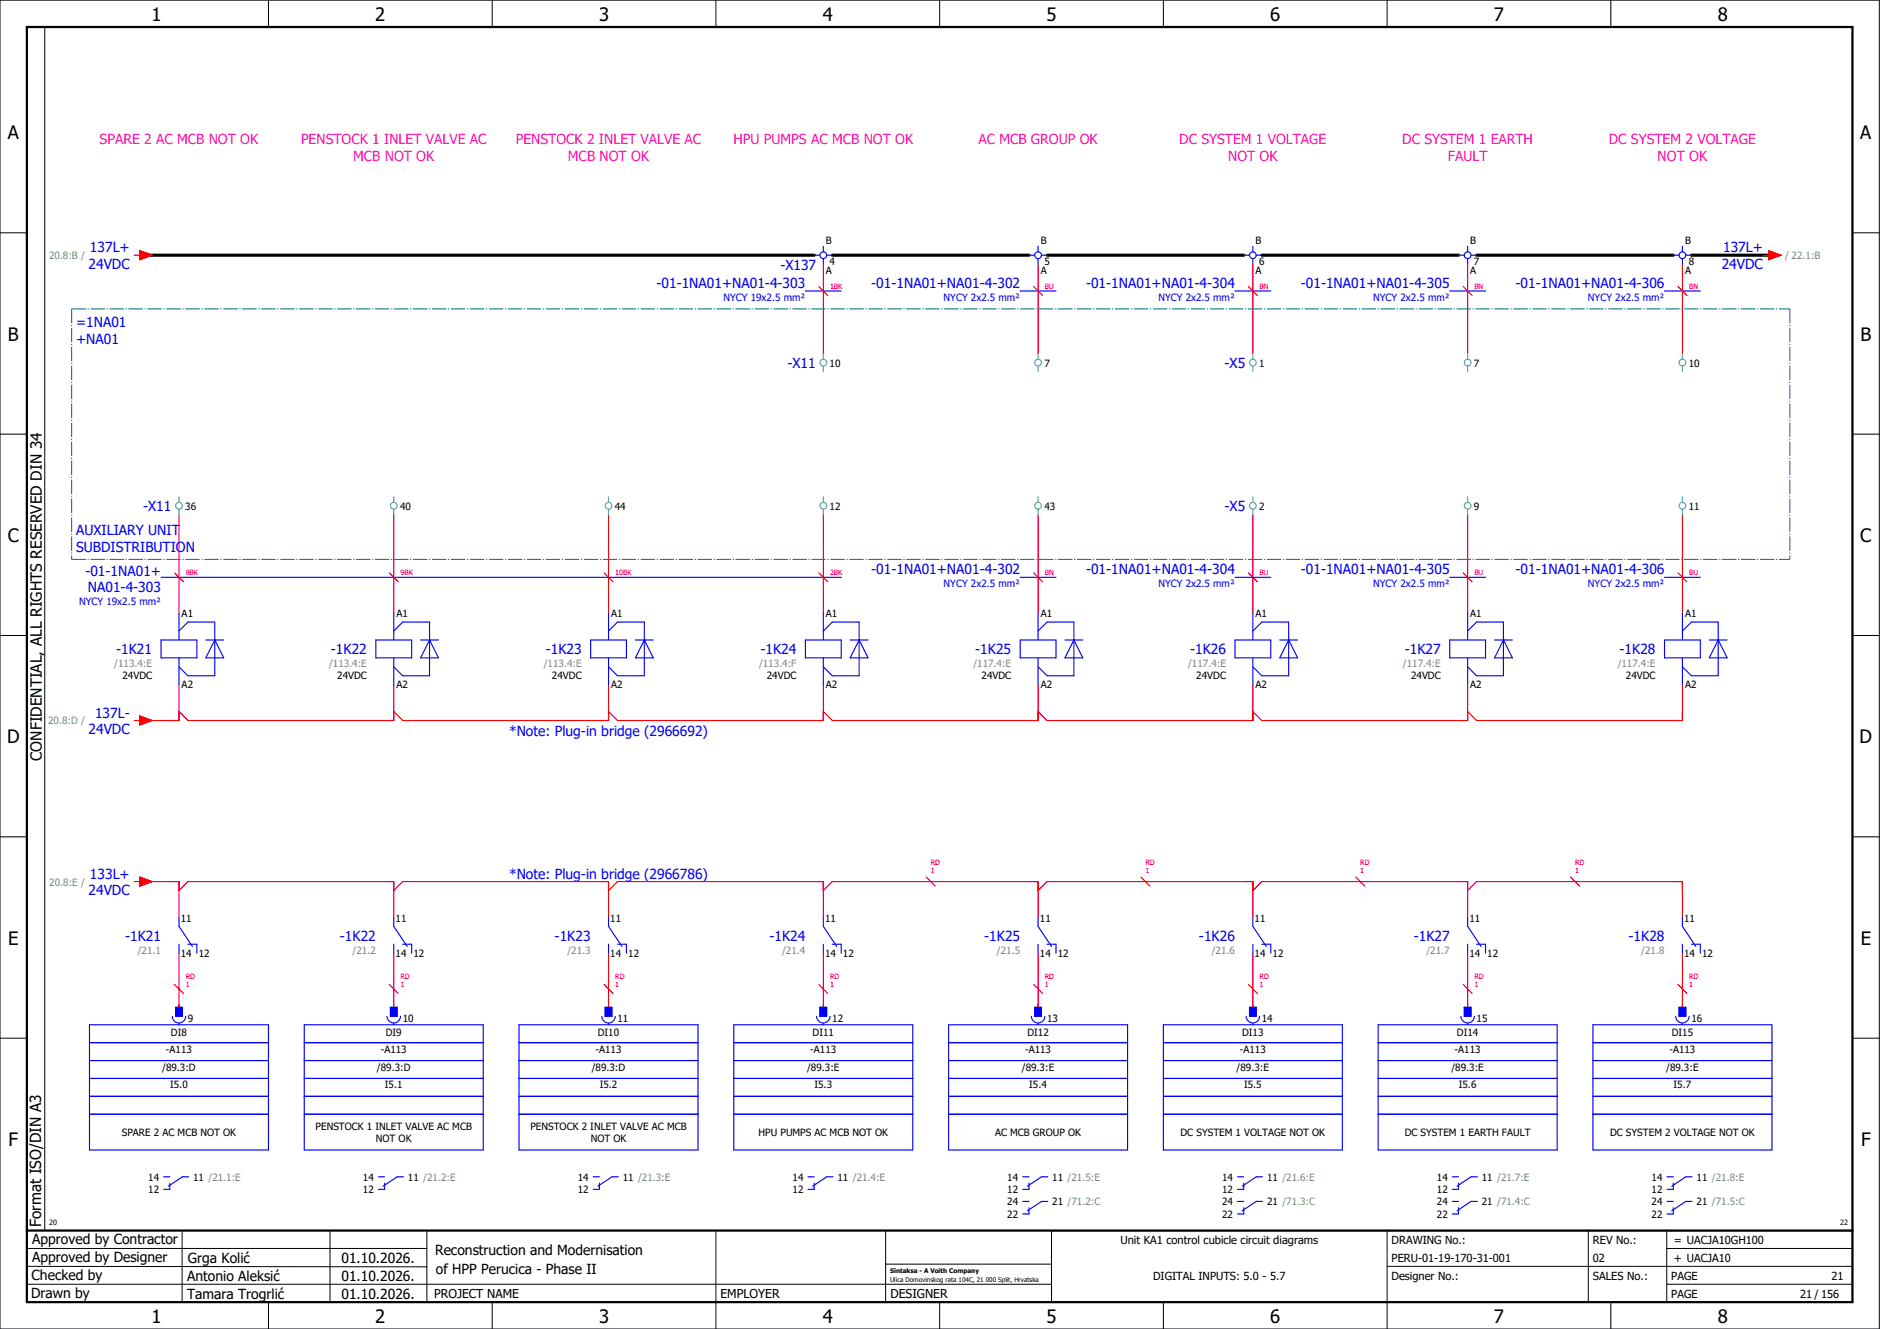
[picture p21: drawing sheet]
<svg xmlns="http://www.w3.org/2000/svg" width="420mm" height="297mm" viewBox="0 0 420 297" stroke-linecap="round" stroke-linejoin="round" font-family="sans-serif">
<defs><g id="words">
<g font-size="4.1">
<text x="33.9" y="4.7">1</text>
<text x="83.9" y="4.7">2</text>
<text x="133.9" y="4.7">3</text>
<text x="183.9" y="4.7">4</text>
<text x="233.9" y="4.7">5</text>
<text x="283.9" y="4.7">6</text>
<text x="333.9" y="4.7">7</text>
<text x="383.9" y="4.7">8</text>
<text x="1.8" y="31.2">A</text>
<text x="415.8" y="31.2">A</text>
<text x="1.8" y="76.2">B</text>
<text x="415.8" y="76.2">B</text>
<text x="1.8" y="121.2">C</text>
<text x="415.8" y="121.2">C</text>
<text x="1.6" y="166.2">D</text>
<text x="415.6" y="166.2">D</text>
<text x="1.8" y="211.2">E</text>
<text x="415.8" y="211.2">E</text>
<text x="1.9" y="256.2">F</text>
<text x="415.9" y="256.2">F</text>
<text x="33.9" y="295.7">1</text>
<text x="83.9" y="295.7">2</text>
<text x="133.9" y="295.7">3</text>
<text x="183.9" y="295.7">4</text>
<text x="233.9" y="295.7">5</text>
<text x="283.9" y="295.7">6</text>
<text x="333.9" y="295.7">7</text>
<text x="383.9" y="295.7">8</text>
</g>
<g font-size="3.4">
<text x="9.4" y="170" transform="rotate(-90 9.4 170)">CONFIDENTIAL, ALL RIGHTS RESERVED DIN 34</text>
<text x="9.2" y="274.3" transform="rotate(-90 9.2 274.3)">Format ISO/DIN A3</text>
</g>
<g font-size="3.1" fill="#f0f">
<text x="22.3" y="32.1">SPARE 2 AC MCB NOT OK</text>
<text x="67.3" y="32.1">PENSTOCK 1 INLET VALVE AC</text>
<text x="78.9" y="35.9">MCB NOT OK</text>
<text x="115.3" y="32.1">PENSTOCK 2 INLET VALVE AC</text>
<text x="126.9" y="35.9">MCB NOT OK</text>
<text x="163.9" y="32.1">HPU PUMPS AC MCB NOT OK</text>
<text x="218.6" y="32.1">AC MCB GROUP OK</text>
<text x="263.6" y="32.1">DC SYSTEM 1 VOLTAGE</text>
<text x="274.5" y="35.9">NOT OK</text>
<text x="313.4" y="32.1">DC SYSTEM 1 EARTH</text>
<text x="323.6" y="35.9">FAULT</text>
<text x="359.6" y="32.1">DC SYSTEM 2 VOLTAGE</text>
<text x="370.5" y="35.9">NOT OK</text>
</g>
<g font-size="3.1" fill="#00f">
<text x="20.1" y="56.4">137L+</text>
<text x="385.1" y="56.4">137L+</text>
<text x="19.8" y="60.1">24VDC</text>
<text x="146.7" y="64.4">-01-1NA01+NA01-4-303</text>
<text x="174.4" y="60.3">-X137</text>
<text x="194.7" y="64.4">-01-1NA01+NA01-4-302</text>
<text x="242.7" y="64.4">-01-1NA01+NA01-4-304</text>
<text x="290.7" y="64.4">-01-1NA01+NA01-4-305</text>
<text x="338.7" y="64.4">-01-1NA01+NA01-4-306</text>
<text x="384.8" y="60.1">24VDC</text>
<text x="17" y="73.1">=1NA01</text>
<text x="17" y="76.9">+NA01</text>
<text x="176" y="82.3">-X11</text>
<text x="273.7" y="82.3">-X5</text>
<text x="17" y="119.6">AUXILIARY UNIT</text>
<text x="32" y="114.3">-X11</text>
<text x="273.7" y="114.3">-X5</text>
<text x="17" y="123.4">SUBDISTRIBUTION</text>
<text x="19.1" y="128.6">-01-1NA01+</text>
<text x="194.7" y="128.4">-01-1NA01+NA01-4-302</text>
<text x="242.7" y="128.4">-01-1NA01+NA01-4-304</text>
<text x="290.7" y="128.4">-01-1NA01+NA01-4-305</text>
<text x="338.7" y="128.4">-01-1NA01+NA01-4-306</text>
<text x="19.6" y="132.4">NA01-4-303</text>
<text x="26" y="146.3">-1K21</text>
<text x="74" y="146.3">-1K22</text>
<text x="122" y="146.3">-1K23</text>
<text x="170" y="146.3">-1K24</text>
<text x="218" y="146.3">-1K25</text>
<text x="266" y="146.3">-1K26</text>
<text x="314" y="146.3">-1K27</text>
<text x="362" y="146.3">-1K28</text>
<text x="21.2" y="160.4">137L-</text>
<text x="19.8" y="164.1">24VDC</text>
<text x="113.8" y="164.4">*Note: Plug-in bridge (2966692)</text>
<text x="20.1" y="196.4">133L+</text>
<text x="113.8" y="196.4">*Note: Plug-in bridge (2966786)</text>
<text x="19.8" y="200.1">24VDC</text>
<text x="28" y="210.3">-1K21</text>
<text x="76" y="210.3">-1K22</text>
<text x="124" y="210.3">-1K23</text>
<text x="172" y="210.3">-1K24</text>
<text x="220" y="210.3">-1K25</text>
<text x="268" y="210.3">-1K26</text>
<text x="316" y="210.3">-1K27</text>
<text x="364" y="210.3">-1K28</text>
</g>
<g font-size="3.1">
<text x="7.2" y="278.1">Approved by Contractor</text>
<text x="97.2" y="280.5">Reconstruction and Modernisation</text>
<text x="7.1" y="286.1">Checked by</text>
<text x="7.2" y="282.1">Approved by Designer</text>
<text x="41.8" y="286.2">Antonio Aleksić</text>
<text x="42" y="282.3">Grga Kolić</text>
<text x="76.3" y="282.3">01.10.2026.</text>
<text x="76.3" y="286.3">01.10.2026.</text>
<text x="97.4" y="284.8">of HPP Perucica - Phase II</text>
<text x="6.9" y="290">Drawn by</text>
<text x="41.8" y="290.3">Tamara Trogrlić</text>
<text x="76.3" y="290.3">01.10.2026.</text>
</g>
<g font-size="2.7">
<text x="97" y="290.1">PROJECT NAME</text>
<text x="161" y="290.1">EMPLOYER</text>
<text x="199" y="290.1">DESIGNER</text>
</g>
<g font-size="2.5">
<text x="250.4" y="278">Unit KA1 control cubicle circuit diagrams</text>
<text x="311" y="278">DRAWING No.:</text>
<text x="356" y="278">REV No.:</text>
<text x="374.1" y="278">= UACJA10GH100</text>
<text x="257.7" y="286">DIGITAL INPUTS: 5.0 - 5.7</text>
<text x="311" y="286">Designer No.:</text>
<text x="311" y="282">PERU-01-19-170-31-001</text>
<text x="356" y="286">SALES No.:</text>
<text x="356" y="282">02</text>
<text x="373.5" y="286">PAGE</text>
<text x="374.1" y="282.1">+ UACJA10</text>
<text x="409.3" y="286">21</text>
<text x="373.5" y="290">PAGE</text>
<text x="402.3" y="290">21 / 156</text>
</g>
<g font-size="2.2" fill="#7ca552">
<text x="11" y="57.9">20.8:B /</text>
<text x="399" y="57.9">/ 22.1:B</text>
<text x="25.5" y="149.2">/113.4:E</text>
<text x="73.5" y="149.2">/113.4:E</text>
<text x="121.5" y="149.2">/113.4:E</text>
<text x="169.6" y="149.2">/113.4:F</text>
<text x="217.5" y="149.2">/117.4:E</text>
<text x="265.5" y="149.2">/117.4:E</text>
<text x="313.5" y="149.2">/117.4:E</text>
<text x="361.5" y="149.2">/117.4:E</text>
<text x="10.8" y="161.9">20.8:D /</text>
<text x="11" y="197.9">20.8:E /</text>
<text x="30.8" y="213.2">/21.1</text>
<text x="78.8" y="213.2">/21.2</text>
<text x="126.8" y="213.2">/21.3</text>
<text x="174.8" y="213.2">/21.4</text>
<text x="222.8" y="213.2">/21.5</text>
<text x="270.8" y="213.2">/21.6</text>
<text x="318.8" y="213.2">/21.7</text>
<text x="366.8" y="213.2">/21.8</text>
</g>
<g font-size="2.2">
<text x="184.6" y="54.6">B</text>
<text x="185.4" y="59.3">4</text>
<text x="232.6" y="54.6">B</text>
<text x="233.4" y="59.3">5</text>
<text x="280.6" y="54.6">B</text>
<text x="281.4" y="59.3">6</text>
<text x="328.6" y="54.6">B</text>
<text x="329.4" y="59.3">7</text>
<text x="376.6" y="54.6">B</text>
<text x="377.4" y="59.3">8</text>
<text x="184.6" y="61.3">A</text>
<text x="232.6" y="61.3">A</text>
<text x="280.6" y="61.3">A</text>
<text x="328.6" y="61.3">A</text>
<text x="376.6" y="61.3">A</text>
<text x="185.4" y="81.9">10</text>
<text x="233.4" y="81.9">7</text>
<text x="281.4" y="81.9">1</text>
<text x="329.4" y="81.9">7</text>
<text x="377.4" y="81.9">10</text>
<text x="41.4" y="113.9">36</text>
<text x="89.4" y="113.9">40</text>
<text x="137.4" y="113.9">44</text>
<text x="185.4" y="113.9">12</text>
<text x="233.4" y="113.9">43</text>
<text x="281.4" y="113.9">2</text>
<text x="329.4" y="113.9">9</text>
<text x="377.4" y="113.9">11</text>
<text x="40.6" y="138">A1</text>
<text x="88.6" y="138">A1</text>
<text x="136.6" y="138">A1</text>
<text x="184.6" y="138">A1</text>
<text x="232.6" y="138">A1</text>
<text x="280.6" y="138">A1</text>
<text x="328.6" y="138">A1</text>
<text x="376.6" y="138">A1</text>
<text x="27.4" y="151.9">24VDC</text>
<text x="40.6" y="153.9">A2</text>
<text x="75.4" y="151.9">24VDC</text>
<text x="88.6" y="153.9">A2</text>
<text x="123.4" y="151.9">24VDC</text>
<text x="136.6" y="153.9">A2</text>
<text x="171.4" y="151.9">24VDC</text>
<text x="184.6" y="153.9">A2</text>
<text x="219.4" y="151.9">24VDC</text>
<text x="232.6" y="153.9">A2</text>
<text x="267.4" y="151.9">24VDC</text>
<text x="280.6" y="153.9">A2</text>
<text x="315.4" y="151.9">24VDC</text>
<text x="328.6" y="153.9">A2</text>
<text x="363.4" y="151.9">24VDC</text>
<text x="376.6" y="153.9">A2</text>
<text x="40.4" y="206">11</text>
<text x="88.4" y="206">11</text>
<text x="136.4" y="206">11</text>
<text x="184.4" y="206">11</text>
<text x="232.4" y="206">11</text>
<text x="280.4" y="206">11</text>
<text x="328.4" y="206">11</text>
<text x="376.4" y="206">11</text>
<text x="40.4" y="213.9">14</text>
<text x="44.4" y="213.9">12</text>
<text x="88.4" y="213.9">14</text>
<text x="92.4" y="213.9">12</text>
<text x="136.4" y="213.9">14</text>
<text x="140.4" y="213.9">12</text>
<text x="184.4" y="213.9">14</text>
<text x="188.4" y="213.9">12</text>
<text x="232.4" y="213.9">14</text>
<text x="236.4" y="213.9">12</text>
<text x="280.4" y="213.9">14</text>
<text x="284.4" y="213.9">12</text>
<text x="328.4" y="213.9">14</text>
<text x="332.4" y="213.9">12</text>
<text x="376.4" y="213.9">14</text>
<text x="380.4" y="213.9">12</text>
<text x="38.2" y="231.5">DI8</text>
<text x="42" y="228.4">9</text>
<text x="86.2" y="231.5">DI9</text>
<text x="90" y="228.4">10</text>
<text x="133.6" y="231.5">DI10</text>
<text x="138" y="228.4">11</text>
<text x="181.6" y="231.5">DI11</text>
<text x="186" y="228.4">12</text>
<text x="229.6" y="231.5">DI12</text>
<text x="234" y="228.4">13</text>
<text x="277.6" y="231.5">DI13</text>
<text x="282" y="228.4">14</text>
<text x="325.6" y="231.5">DI14</text>
<text x="330" y="228.4">15</text>
<text x="373.6" y="231.5">DI15</text>
<text x="378" y="228.4">16</text>
<text x="36.2" y="239.3">/89.3:D</text>
<text x="37.1" y="235.3">-A113</text>
<text x="84.2" y="239.3">/89.3:D</text>
<text x="85.1" y="235.3">-A113</text>
<text x="132.2" y="239.3">/89.3:D</text>
<text x="133.1" y="235.3">-A113</text>
<text x="180.4" y="239.3">/89.3:E</text>
<text x="181.1" y="235.3">-A113</text>
<text x="228.4" y="239.3">/89.3:E</text>
<text x="229.1" y="235.3">-A113</text>
<text x="276.4" y="239.3">/89.3:E</text>
<text x="277.1" y="235.3">-A113</text>
<text x="324.4" y="239.3">/89.3:E</text>
<text x="325.1" y="235.3">-A113</text>
<text x="372.4" y="239.3">/89.3:E</text>
<text x="373.1" y="235.3">-A113</text>
<text x="38" y="243.3">I5.0</text>
<text x="86" y="243.3">I5.1</text>
<text x="134" y="243.3">I5.2</text>
<text x="182" y="243.3">I5.3</text>
<text x="230" y="243.3">I5.4</text>
<text x="278" y="243.3">I5.5</text>
<text x="326" y="243.3">I5.6</text>
<text x="374" y="243.3">I5.7</text>
<text x="27.2" y="253.9">SPARE 2 AC MCB NOT OK</text>
<text x="70.5" y="252.6">PENSTOCK 1 INLET VALVE AC MCB</text>
<text x="84" y="255.3">NOT OK</text>
<text x="118.5" y="252.6">PENSTOCK 2 INLET VALVE AC MCB</text>
<text x="132" y="255.3">NOT OK</text>
<text x="169.5" y="253.9">HPU PUMPS AC MCB NOT OK</text>
<text x="222.4" y="253.9">AC MCB GROUP OK</text>
<text x="263.8" y="253.9">DC SYSTEM 1 VOLTAGE NOT OK</text>
<text x="313.9" y="253.9">DC SYSTEM 1 EARTH FAULT</text>
<text x="359.8" y="253.9">DC SYSTEM 2 VOLTAGE NOT OK</text>
<text x="33.1" y="263.9">14</text>
<text x="43.2" y="263.9">11 /21.1:E</text>
<text x="81.1" y="263.9">14</text>
<text x="91.2" y="263.9">11 /21.2:E</text>
<text x="129.1" y="263.9">14</text>
<text x="139.2" y="263.9">11 /21.3:E</text>
<text x="177.1" y="263.9">14</text>
<text x="187.2" y="263.9">11 /21.4:E</text>
<text x="225.1" y="263.9">14</text>
<text x="235.2" y="263.9">11 /21.5:E</text>
<text x="273.1" y="263.9">14</text>
<text x="283.2" y="263.9">11 /21.6:E</text>
<text x="321.1" y="263.9">14</text>
<text x="331.2" y="263.9">11 /21.7:E</text>
<text x="369.1" y="263.9">14</text>
<text x="379.2" y="263.9">11 /21.8:E</text>
<text x="33.1" y="266.7">12</text>
<text x="81.1" y="266.7">12</text>
<text x="129.1" y="266.7">12</text>
<text x="177.1" y="266.7">12</text>
<text x="225.1" y="266.7">12</text>
<text x="225.1" y="269.4">24</text>
<text x="235.2" y="269.4">21 /71.2:C</text>
<text x="273.1" y="266.7">12</text>
<text x="273.1" y="269.4">24</text>
<text x="283.2" y="269.4">21 /71.3:C</text>
<text x="321.1" y="266.7">12</text>
<text x="321.1" y="269.4">24</text>
<text x="331.2" y="269.4">21 /71.4:C</text>
<text x="369.1" y="266.7">12</text>
<text x="369.1" y="269.4">24</text>
<text x="379.2" y="269.4">21 /71.5:C</text>
<text x="225.1" y="272.2">22</text>
<text x="273.1" y="272.2">22</text>
<text x="321.1" y="272.2">22</text>
<text x="369.1" y="272.2">22</text>
</g>
<g font-size="2.2" fill="#00f">
<text x="161.7" y="67.3">NYCY 19x2.5 mm²</text>
<text x="210.9" y="67.3">NYCY 2x2.5 mm²</text>
<text x="258.9" y="67.3">NYCY 2x2.5 mm²</text>
<text x="306.9" y="67.3">NYCY 2x2.5 mm²</text>
<text x="354.9" y="67.3">NYCY 2x2.5 mm²</text>
<text x="210.9" y="131.3">NYCY 2x2.5 mm²</text>
<text x="258.9" y="131.3">NYCY 2x2.5 mm²</text>
<text x="306.9" y="131.3">NYCY 2x2.5 mm²</text>
<text x="354.9" y="131.3">NYCY 2x2.5 mm²</text>
<text x="17.7" y="135.3">NYCY 19x2.5 mm²</text>
</g>
<g font-size="1.6" fill="#f00">
<text x="185.5" y="64.5">1BK</text>
<text x="233.5" y="64.5">BU</text>
<text x="281.5" y="64.5">BN</text>
<text x="329.5" y="64.5">BN</text>
<text x="377.5" y="64.5">BN</text>
<text x="41.5" y="128.5">8BK</text>
<text x="89.5" y="128.5">9BK</text>
<text x="137.5" y="128.5">10BK</text>
<text x="185.5" y="128.5">2BK</text>
<text x="233.5" y="128.5">BN</text>
<text x="281.5" y="128.5">BU</text>
<text x="329.5" y="128.5">BU</text>
<text x="377.5" y="128.5">BU</text>
<text x="208" y="195.2">1</text>
<text x="208" y="193.3">RD</text>
<text x="256" y="195.2">1</text>
<text x="256" y="193.3">RD</text>
<text x="304" y="195.2">1</text>
<text x="304" y="193.3">RD</text>
<text x="352" y="195.2">1</text>
<text x="352" y="193.3">RD</text>
<text x="41.5" y="220.7">1</text>
<text x="41.5" y="218.8">RD</text>
<text x="89.5" y="220.7">1</text>
<text x="89.5" y="218.8">RD</text>
<text x="137.5" y="220.7">1</text>
<text x="137.5" y="218.8">RD</text>
<text x="185.5" y="220.7">1</text>
<text x="185.5" y="218.8">RD</text>
<text x="233.5" y="220.7">1</text>
<text x="233.5" y="218.8">RD</text>
<text x="281.5" y="220.7">1</text>
<text x="281.5" y="218.8">RD</text>
<text x="329.5" y="220.7">1</text>
<text x="329.5" y="218.8">RD</text>
<text x="377.5" y="220.7">1</text>
<text x="377.5" y="218.8">RD</text>
</g>
<g font-size="1.6">
<text x="11" y="273.7">20</text>
<text x="411.2" y="273.7">22</text>
</g>
<g font-size="1.4">
<text x="198.9" y="284.4">Sintaksa - A Voith Company</text>
<text x="198.9" y="286.4">Ulica Domovinskog rata 104C, 21 000 Split, Hrvatska</text>
</g>
</g></defs>
<g fill="none" stroke="#000" stroke-width=".22">
<path d="M0 0h420v297h-420zM10 6v269M60 0v6M110 0v6M160 0v6M210 0v6M260 0v6M310 0v6M360 0v6M0 52h6M414 52h6M0 97h6"/>
<path d="M414 97h6M0 142h6M414 142h6M414 176.3v87.4M0 187h6M414 187h6M0 232h6M414 232h6M6 279h89.4M40.7 275v16M73.7 274.9v16M95.4 275.1v16"/>
<path d="M160 275v22M197.9 275.1v16M310 275v22M355 275v16M372.5 279h41.5M372.5 275v16M414 275h-179v16M6 283l89.4 .1M6 287h229M60 291v6M110 291v6M197.9 282.5h37.1"/>
<path d="M210 291v6M260 291v6M310 283h104M360 291v6M372.5 287h41.5"/>
</g>
<path d="M6 6h408v285h-408zM6 275h408" fill="none" stroke="#000" stroke-width=".5"/>
<g fill="none" stroke="#f00" stroke-width=".25">
<path d="M30 57h1.3M31.3 56l2.7 1-2.7 1zM184 59v20M232 59v20M280 59v20M328 59v20M376 59v20M394 57h1.2M395.2 56l2.8 1-2.8 1zM183 64l2 2M231 64l2 2M279 64l2 2"/>
<path d="M327 64l2 2M375 64l2 2M40 115v22M88 115v22M136 115v22M184 115v22M232 115v22M280 115v22M328 115v22M376 115v22M39 128l2 2M87 128l2 2"/>
<path d="M135 128l2 2M183 128l2 2M231 128l2 2M279 128l2 2M327 128l2 2M375 128l2 2M40 153v8h-8M88 153v8h-46l-2-2M136 153v8h-46l-2-2M184 153v8h-46l-2-2M232 153v8h-46l-2-2M280 153v8h-46l-2-2"/>
<path d="M328 153v8h-46l-2-2M376 153v8h-46l-2-2M30 161h1.3M31.3 160l2.7 1-2.7 1zM30 197h1.3M31.3 196l2.7 1-2.7 1zM32 197h8v8M40 199l2-2h46v8M88 199l2-2h46v8M136 199l2-2h46v8M184 199l2-2h46v8M207 196l2 2"/>
<path d="M232 199l2-2h46v8M255 196l2 2M280 199l2-2h46v8M303 196l2 2M328 199l2-2h46v8M351 196l2 2M40 213v12M88 213v12M136 213v12M184 213v12M232 213v12M280 213v12"/>
<path d="M328 213v12M376 213v12M39 220l2 2M87 220l2 2M135 220l2 2M183 220l2 2M231 220l2 2M279 220l2 2M327 220l2 2M375 220l2 2"/>
</g>
<path d="M32 57h150M186 57h44M234 57h44M282 57h44M330 57h44M378 57h18" fill="none" stroke="#000" stroke-width=".7"/>
<g fill="none" stroke="#00f" stroke-width=".25">
<path d="M182 57h1.3M184 55v1.3M184 57.8v1.2M184.8 57h1.2M230 57h1.3M232 55v1.3M232 57.8v1.2M232.8 57h1.2M278 57h1.3M280 55v1.3M280 57.8v1.2M280.8 57h1.2"/>
<path d="M326 57h1.3M328 55v1.3M328 57.8v1.2M328.8 57h1.2M374 57h1.2M376 55v1.3M376 57.8v1.2M376.7 57h1.3M180 65h8M228 65h8M276 65h8M324 65h8"/>
<path d="M372 65h8M36 129h152M40 137v6M88 137v6M136 137v6M184 137v6M228 129h8M232 137v6M276 129h8M280 137v6M324 129h8M328 137v6"/>
<path d="M372 129h8M376 137v6M36 143h8v4h-8zM40 147v6M40 141l2-2h6v12h-6l-2-2M46 143h4M48 143h.1M48 143l2 4h-4zM84 143h8v4h-8zM88 147v6M88 141l2-2h6v12h-6l-2-2M94 143h4"/>
<path d="M96 143h.1M96 143l2 4h-4zM132 143h8v4h-8zM136 147v6M136 141l2-2h6v12h-6l-2-2M142 143h4M144 143h.1M144 143l2 4h-4zM180 143h8v4h-8zM184 147v6M184 141l2-2h6v12h-6l-2-2M190 143h4"/>
<path d="M192 143h.1M192 143l2 4h-4zM228 143h8v4h-8zM232 147v6M232 141l2-2h6v12h-6l-2-2M238 143h4M240 143h.1M240 143l2 4h-4zM276 143h8v4h-8zM280 147v6M280 141l2-2h6v12h-6l-2-2M286 143h4"/>
<path d="M288 143h.1M288 143l2 4h-4zM324 143h8v4h-8zM328 147v6M328 141l2-2h6v12h-6l-2-2M334 143h4M336 143h.1M336 143l2 4h-4zM372 143h8v4h-8zM376 147v6M376 141l2-2h6v12h-6l-2-2M382 143h4"/>
<path d="M384 143h.1M384 143l2 4h-4zM40 205v2l3 4.5M40 211v2M42 211h2v2M88 205v2l3 4.5M88 211v2M90 211h2v2M136 205v2l3 4.5M136 211v2M138 211h2v2M184 205v2l3 4.5"/>
<path d="M184 211v2M186 211h2v2M232 205v2l3 4.5M232 211v2M234 211h2v2M280 205v2l3 4.5M280 211v2M282 211h2v2M328 205v2l3 4.5M328 211v2M330 211h2v2M376 205v2l3 4.5"/>
<path d="M376 211v2M378 211h2v2M20 237h40M20 229h40v28h-40zM20 233h40M38.5 227.1a1.5 1.5 0 0 0 1.5 1.5 1.5 1.5 0 0 0 1.5-1.5M39.3 225.1h1.5v2h-1.5zM40 228.7v.3M68 237h40M68 233h40M68 229h40v28h-40zM86.5 227.1a1.5 1.5 0 0 0 1.5 1.5 1.5 1.5 0 0 0 1.5-1.5"/>
<path d="M87.3 225.1h1.5v2h-1.5zM88 228.7v.3M116 237h40M116 233h40M116 229h40v28h-40zM134.5 227.1a1.5 1.5 0 0 0 1.5 1.5 1.5 1.5 0 0 0 1.5-1.5M135.3 225.1h1.5v2h-1.5zM136 228.7v.3M164 237h40M164 233h40M164 229h40v28h-40zM182.5 227.1a1.5 1.5 0 0 0 1.5 1.5 1.5 1.5 0 0 0 1.5-1.5"/>
<path d="M183.3 225.1h1.5v2h-1.5zM184 228.7v.3M212 237h40M212 233h40M212 229h40v28h-40zM230.5 227.1a1.5 1.5 0 0 0 1.5 1.5 1.5 1.5 0 0 0 1.5-1.5M231.3 225.1h1.5v2h-1.5zM232 228.7v.3M260 237h40M260 233h40M260 229h40v28h-40zM278.5 227.1a1.5 1.5 0 0 0 1.5 1.5 1.5 1.5 0 0 0 1.5-1.5"/>
<path d="M279.3 225.1h1.5v2h-1.5zM280 228.7v.3M308 237h40M308 233h40M308 229h40v28h-40zM326.5 227.1a1.5 1.5 0 0 0 1.5 1.5 1.5 1.5 0 0 0 1.5-1.5M327.3 225.1h1.5v2h-1.5zM328 228.7v.3M356 237h40M356 233h40M356 229h40v28h-40zM374.5 227.1a1.5 1.5 0 0 0 1.5 1.5 1.5 1.5 0 0 0 1.5-1.5"/>
<path d="M375.2 225.1h1.5v2h-1.5zM376 228.7v.3M20 249h40M20 245h40M20 241h40M68 249h40M68 245h40M68 241h40M116 249h40M116 245h40M116 241h40M164 249h40"/>
<path d="M164 245h40M164 241h40M212 249h40M212 245h40M212 241h40M260 249h40M260 245h40M260 241h40M308 249h40M308 245h40M308 241h40M356 249h40"/>
<path d="M356 245h40M356 241h40M36.6 263h1.4M38 264.4v1.4h-1.4M42.2 263h-1.4l-3.2 2.1M84.6 263h1.4M86 264.4v1.4h-1.4M90.2 263h-1.4l-3.2 2.1M132.6 263h1.4M134 264.4v1.4h-1.4M138.2 263h-1.4l-3.2 2.1M180.6 263h1.4"/>
<path d="M182 264.4v1.4h-1.4M186.2 263h-1.4l-3.2 2.1M228.6 263h1.4M228.6 268.5h1.4M230 264.4v1.4h-1.4M230 269.9v1.4h-1.4M234.2 263h-1.4l-3.2 2.1M234.2 268.5h-1.4l-3.2 2.1M276.6 263h1.4M276.6 268.5h1.4M278 264.4v1.4h-1.4M278 269.9v1.4h-1.4"/>
<path d="M282.2 263h-1.4l-3.2 2.1M282.2 268.5h-1.4l-3.2 2.1M324.6 263h1.4M324.6 268.5h1.4M326 264.4v1.4h-1.4M326 269.9v1.4h-1.4M330.2 263h-1.4l-3.2 2.1M330.2 268.5h-1.4l-3.2 2.1M372.6 263h1.4M372.6 268.5h1.4M374 264.4v1.4h-1.4M374 269.9v1.4h-1.4"/>
<path d="M378.2 263h-1.4l-3.2 2.1M378.2 268.5h-1.4l-3.2 2.1"/>
<circle cx="184" cy="57" r=".75"/>
<circle cx="232" cy="57" r=".75"/>
<circle cx="280" cy="57" r=".75"/>
<circle cx="328" cy="57" r=".75"/>
<circle cx="376" cy="57" r=".75"/>
</g>
<g fill="#00f" stroke="#00f" stroke-width=".22">
<path d="M39.3 225.1h1.5v2h-1.5z"/>
<path d="M87.3 225.1h1.5v2h-1.5z"/>
<path d="M135.3 225.1h1.5v2h-1.5z"/>
<path d="M183.3 225.1h1.5v2h-1.5z"/>
<path d="M231.3 225.1h1.5v2h-1.5z"/>
<path d="M279.3 225.1h1.5v2h-1.5z"/>
<path d="M327.3 225.1h1.5v2h-1.5z"/>
<path d="M375.2 225.1h1.5v2h-1.5z"/>
</g>
<path d="M16 69h384M16 69v56M400 69v56M16 125h384" fill="none" stroke="#007f7f" stroke-width=".25" stroke-dasharray="3.2 .4 .3 .4" stroke-linecap="butt"/>
<g fill="none" stroke="#52a5a5" stroke-width=".25">
<path d="M184 79v1.3M232 79v1.3M280 79v1.3M328 79v1.3M376 79v1.3M184 81.8v1.2M232 81.8v1.2M280 81.8v1.2M328 81.8v1.2M376 81.8v1.2M40 111v1.3M40 113.8v1.2"/>
<path d="M88 111v1.3M88 113.8v1.2M136 111v1.3M136 113.8v1.2M184 111v1.3M184 113.8v1.2M232 111v1.3M232 113.8v1.2M280 111v1.3M280 113.8v1.2M328 111v1.3M328 113.8v1.2"/>
<path d="M376 111v1.3M376 113.8v1.2"/>
<circle cx="184" cy="81" r=".75"/>
<circle cx="232" cy="81" r=".75"/>
<circle cx="280" cy="81" r=".75"/>
<circle cx="328" cy="81" r=".75"/>
<circle cx="376" cy="81" r=".75"/>
<circle cx="40" cy="113" r=".75"/>
<circle cx="88" cy="113" r=".75"/>
<circle cx="136" cy="113" r=".75"/>
<circle cx="184" cy="113" r=".75"/>
<circle cx="232" cy="113" r=".75"/>
<circle cx="280" cy="113" r=".75"/>
<circle cx="328" cy="113" r=".75"/>
<circle cx="376" cy="113" r=".75"/>
</g>
<g fill="#f00" stroke="#f00" stroke-width=".22">
<path d="M31.3 56l2.7 1-2.7 1z"/>
<path d="M395.2 56l2.8 1-2.8 1z"/>
<path d="M31.3 160l2.7 1-2.7 1z"/>
<path d="M31.3 196l2.7 1-2.7 1z"/>
</g>
<use href="#words"/>
</svg>
